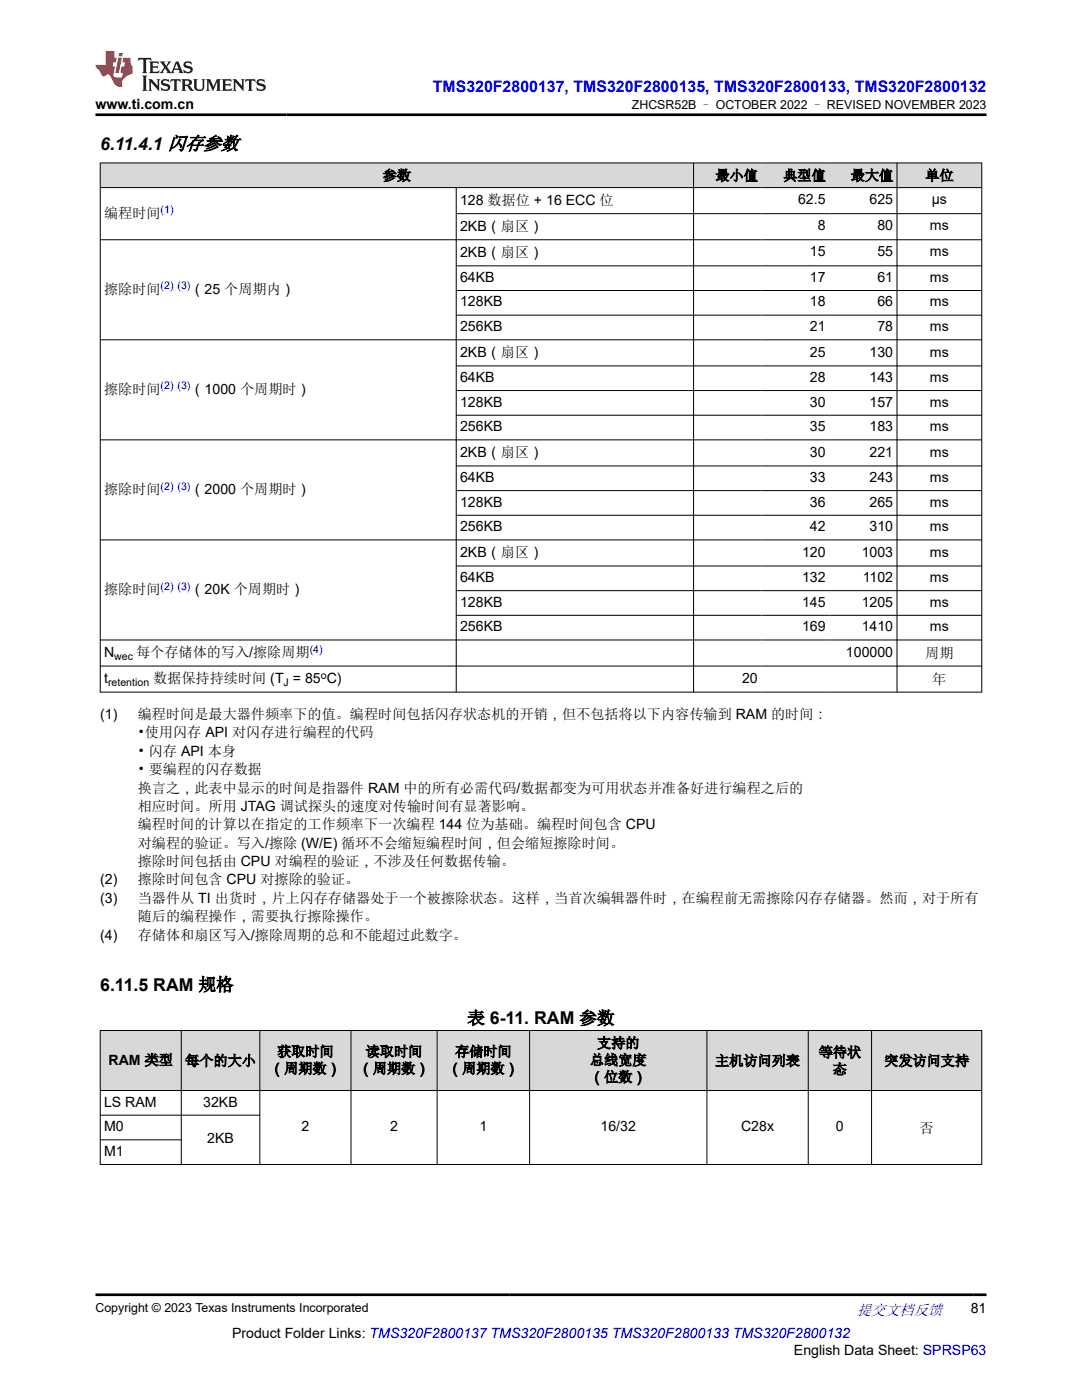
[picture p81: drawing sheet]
<svg xmlns="http://www.w3.org/2000/svg" width="216mm" height="279mm" viewBox="0 0 216 279" stroke-linecap="round" stroke-linejoin="round" font-family="sans-serif">
<defs><g id="words">
<g font-size="3.5">
<text x="20" y="29.8">6.11.4.1 闪存参数</text>
<text x="20" y="197.7">6.11.5 RAM 规格</text>
<text x="93.2" y="204.4">表 6-11. RAM 参数</text>
</g>
<text font-size="3.2" fill="#00f" x="86.4" y="18.3">TMS320F2800137, TMS320F2800135, TMS320F2800133, TMS320F2800132</text>
<text font-size="3" fill="#00f" x="171" y="262.4">提交文档反馈</text>
<g font-size="2.8">
<text x="19" y="21.7">www.ti.com.cn</text>
<text x="76.4" y="36">参数</text>
<text x="142.8" y="36">最小值</text>
<text x="156.3" y="36">典型值</text>
<text x="169.8" y="36">最大值</text>
<text x="184.6" y="36">单位</text>
<text x="91.8" y="40.9">128 数据位 + 16 ECC 位</text>
<text x="159.3" y="40.8">62.5</text>
<text x="173.5" y="40.8">625</text>
<text x="185.9" y="40.8">µs</text>
<text x="20.8" y="43.5">编程时间</text>
<text x="91.8" y="46.1">2KB（扇区）</text>
<text x="163.2" y="46">8</text>
<text x="175.1" y="46">80</text>
<text x="185.6" y="46">ms</text>
<text x="91.8" y="51.3">2KB（扇区）</text>
<text x="161.6" y="51.2">15</text>
<text x="175.1" y="51.2">55</text>
<text x="185.6" y="51.2">ms</text>
<text x="20.8" y="58.7">擦除时间</text>
<text x="38" y="58.7">（25 个周期内）</text>
<text x="91.8" y="56.2">64KB</text>
<text x="161.6" y="56.2">17</text>
<text x="175.1" y="56.2">61</text>
<text x="185.6" y="56.2">ms</text>
<text x="91.8" y="61.2">128KB</text>
<text x="161.6" y="61.2">18</text>
<text x="175.1" y="61.2">66</text>
<text x="185.6" y="61.2">ms</text>
<text x="91.8" y="66.1">256KB</text>
<text x="91.8" y="71.3">2KB（扇区）</text>
<text x="161.6" y="66.1">21</text>
<text x="161.6" y="71.2">25</text>
<text x="173.5" y="71.2">130</text>
<text x="175.1" y="66.1">78</text>
<text x="185.6" y="66.1">ms</text>
<text x="185.6" y="71.2">ms</text>
<text x="91.8" y="76.2">64KB</text>
<text x="161.6" y="76.2">28</text>
<text x="173.5" y="76.2">143</text>
<text x="185.6" y="76.2">ms</text>
<text x="20.8" y="78.7">擦除时间</text>
<text x="38" y="78.7">（1000 个周期时）</text>
<text x="91.8" y="81.1">128KB</text>
<text x="161.6" y="81.1">30</text>
<text x="173.5" y="81.1">157</text>
<text x="185.6" y="81.1">ms</text>
<text x="91.8" y="86.1">256KB</text>
<text x="161.6" y="86.1">35</text>
<text x="173.5" y="86.1">183</text>
<text x="185.6" y="86.1">ms</text>
<text x="91.8" y="91.3">2KB（扇区）</text>
<text x="161.6" y="91.1">30</text>
<text x="173.5" y="91.1">221</text>
<text x="185.6" y="91.1">ms</text>
<text x="20.8" y="98.6">擦除时间</text>
<text x="38" y="98.6">（2000 个周期时）</text>
<text x="91.8" y="96.2">64KB</text>
<text x="91.8" y="101.1">128KB</text>
<text x="161.6" y="96.2">33</text>
<text x="161.6" y="101.1">36</text>
<text x="173.5" y="96.2">243</text>
<text x="173.5" y="101.1">265</text>
<text x="185.6" y="96.2">ms</text>
<text x="185.6" y="101.1">ms</text>
<text x="91.8" y="106">256KB</text>
<text x="161.6" y="106">42</text>
<text x="173.5" y="106">310</text>
<text x="185.6" y="106">ms</text>
<text x="91.8" y="111.2">2KB（扇区）</text>
<text x="160" y="111.1">120</text>
<text x="171.9" y="111.1">1003</text>
<text x="185.6" y="111.1">ms</text>
<text x="20.8" y="118.6">擦除时间</text>
<text x="38" y="118.6">（20K 个周期时）</text>
<text x="91.8" y="116.1">64KB</text>
<text x="160" y="116.1">132</text>
<text x="172.2" y="116.1">1102</text>
<text x="185.6" y="116.1">ms</text>
<text x="91.8" y="121.1">128KB</text>
<text x="91.8" y="126">256KB</text>
<text x="160" y="121.1">145</text>
<text x="160" y="126">169</text>
<text x="171.9" y="121.1">1205</text>
<text x="171.9" y="126">1410</text>
<text x="185.6" y="121.1">ms</text>
<text x="185.6" y="126">ms</text>
<text x="20.8" y="131.2">N</text>
<text x="27.2" y="131.2">每个存储体的写入/擦除周期</text>
<text x="168.8" y="131.1">100000</text>
<text x="184.6" y="131.3">周期</text>
<text x="20.8" y="136.4">t</text>
<text x="30.6" y="136.4">数据保持持续时间 (T = 85 C)</text>
<text x="148.1" y="136.3">20</text>
<text x="186" y="136.5">年</text>
<text x="20" y="143.5">(1)</text>
<text x="27.5" y="143.5">编程时间是最大器件频率下的值。编程时间包括闪存状态机的开销，但不包括将以下内容传输到 RAM 的时间：</text>
<text x="27.5" y="147.2">•使用闪存 API 对闪存进行编程的代码</text>
<text x="27.5" y="150.8">• 闪存 API 本身</text>
<text x="27.5" y="154.5">• 要编程的闪存数据</text>
<text x="27.5" y="158.2">换言之，此表中显示的时间是指器件 RAM 中的所有必需代码/数据都变为可用状态并准备好进行编程之后的</text>
<text x="27.5" y="161.8">相应时间。所用 JTAG 调试探头的速度对传输时间有显著影响。</text>
<text x="27.5" y="165.5">编程时间的计算以在指定的工作频率下一次编程 144 位为基础。编程时间包含 CPU</text>
<text x="27.5" y="169.2">对编程的验证。写入/擦除 (W/E) 循环不会缩短编程时间，但会缩短擦除时间。</text>
<text x="27.5" y="172.8">擦除时间包括由 CPU 对编程的验证，不涉及任何数据传输。</text>
<text x="20" y="176.5">(2)</text>
<text x="27.5" y="176.5">擦除时间包含 CPU 对擦除的验证。</text>
<text x="20" y="180.2">(3)</text>
<text x="27.5" y="180.2">当器件从 TI 出货时，片上闪存存储器处于一个被擦除状态。这样，当首次编辑器件时，在编程前无需擦除闪存存储器。然而，对于所有</text>
<text x="27.5" y="183.9">随后的编程操作，需要执行擦除操作。</text>
<text x="20" y="187.5">(4)</text>
<text x="27.5" y="187.5">存储体和扇区写入/擦除周期的总和不能超过此数字。</text>
<text x="119.1" y="209.1">支持的</text>
<text x="21.7" y="212.5">RAM 类型</text>
<text x="37" y="212.7">每个的大小</text>
<text x="53.9" y="214.2">（周期数）</text>
<text x="55.3" y="210.8">获取时间</text>
<text x="71.6" y="214.2">（周期数）</text>
<text x="73" y="210.8">读取时间</text>
<text x="89.4" y="214.2">（周期数）</text>
<text x="90.8" y="210.8">存储时间</text>
<text x="117.7" y="212.5">总线宽度</text>
<text x="117.7" y="215.9">（位数）</text>
<text x="142.7" y="212.7">主机访问列表</text>
<text x="163.4" y="211">等待状</text>
<text x="166.2" y="214.4">态</text>
<text x="176.4" y="212.7">突发访问支持</text>
<text x="20.8" y="220.8">LS RAM</text>
<text x="40.6" y="220.8">32KB</text>
<text x="20.8" y="225.7">M0</text>
<text x="60.2" y="225.7">2</text>
<text x="77.8" y="225.7">2</text>
<text x="95.7" y="225.7">1</text>
<text x="119.8" y="225.7">16/32</text>
<text x="147.9" y="225.7">C28x</text>
<text x="166.8" y="225.7">0</text>
<text x="183.5" y="226">否</text>
<text x="20.8" y="230.7">M1</text>
<text x="41.3" y="228.2">2KB</text>
<text x="193.7" y="262.1">81</text>
<text x="46.3" y="266.9">Product Folder Links: TMS320F2800137 TMS320F2800135 TMS320F2800133 TMS320F2800132</text>
<text x="158.4" y="270.3">English Data Sheet: SPRSP63</text>
</g>
<g font-size="2.5">
<text x="126.1" y="21.8">ZHCSR52B – OCTOBER 2022 – REVISED NOVEMBER 2023</text>
<text x="19" y="261.8">Copyright © 2023 Texas Instruments Incorporated</text>
</g>
<g font-size="2.1" fill="#00f">
<text x="32.1" y="42.6">(1)</text>
<text x="32.1" y="57.8">(2) (3)</text>
<text x="32.1" y="77.7">(2) (3)</text>
<text x="32.1" y="97.7">(2) (3)</text>
<text x="32.1" y="117.7">(2) (3)</text>
<text x="61.8" y="130.3">(4)</text>
</g>
<g font-size="2.1">
<text x="22.8" y="131.8">wec</text>
<text x="21.6" y="137">retention</text>
<text x="56.6" y="137">J</text>
<text x="64" y="135.5">o</text>
</g>
</g></defs>
<g fill="#d8d8d8">
<path d="M20 32.5h175.9v4.9h-175.9z" fill-rule="evenodd"/>
<path d="M20.1 32.6h118.2v4.8h-118.2z" fill-rule="evenodd"/>
<path d="M138.5 32.6h13.4v4.8h-13.4z" fill-rule="evenodd"/>
<path d="M151.9 32.6h13.6v4.8h-13.6z" fill-rule="evenodd"/>
<path d="M165.5 32.6h13.4v4.8h-13.4z" fill-rule="evenodd"/>
<path d="M179 32.6h16.8v4.8h-16.8z" fill-rule="evenodd"/>
</g>
<g fill="none" stroke="#000" stroke-width=".2">
<path d="M19.9 32.5h176.1M19.9 37.4h176.1M20 32.5v105.7M91 37.4v100.8M138.4 32.5v105.7M179 32.5v105.7M195.9 32.5v105.7M19.9 47.8h176.1M91 42.6h105M91 53.1h105M91 58h105M19.9 67.8h176.1"/>
<path d="M91 62.9h105M91 73h105M91 77.9h105M91 82.9h105M91 93h105M91 97.9h105M196 87.8h-176.1M19.9 107.8h176.1M91 102.8h105M91 113h105M91 117.9h105M19.9 132.9h176.1"/>
<path d="M19.9 138.1h176.1M91 122.8h105M196 127.7h-176.1"/>
</g>
<g fill="#d8d8d8">
<path d="M20 205.7h175.9v11.9h-175.9z" fill-rule="evenodd"/>
<path d="M20.1 205.7h16v11.9h-16z" fill-rule="evenodd"/>
<path d="M36.2 205.7h15.6v11.9h-15.6z" fill-rule="evenodd"/>
<path d="M51.9 205.7h18.1v11.9h-18.1z" fill-rule="evenodd"/>
<path d="M70.1 205.7h17.1v11.9h-17.1z" fill-rule="evenodd"/>
<path d="M87.3 205.7h18.3v11.9h-18.3z" fill-rule="evenodd"/>
<path d="M105.7 205.7h35.3v11.9h-35.3z" fill-rule="evenodd"/>
<path d="M141.1 205.7h20.1v11.9h-20.1z" fill-rule="evenodd"/>
<path d="M161.3 205.7h12.6v11.9h-12.6z" fill-rule="evenodd"/>
<path d="M174 205.7h21.8v11.9h-21.8z" fill-rule="evenodd"/>
</g>
<g fill="none" stroke="#000" stroke-width=".2">
<path d="M19.9 205.7h176.1M19.9 217.6h176.1M20 205.6v26.9M36.2 205.6v26.9M51.8 205.6v26.9M70 205.6v26.9M87.2 205.6v26.9M105.7 205.6v26.9M141.1 205.6v26.9M161.3 205.6v26.9M173.9 205.6v26.9M195.9 205.6v26.9"/>
<path d="M19.9 222.6h32M19.9 227.5h16.3M196 232.4h-176.1"/>
</g>
<path d="M27.7 11.6l-.2 .5 .5-.2h.6v.1v2.2l-.2 .4h1l-.2-.4v-2.2v-.1h.5l.5 .2-.1-.5zM29.8 12.3l.2 .4v1.5l-.2 .4h1.9l.1-.6a1.08 1.08 0 0 1-1.3 .2v-.7h.6l.4 .2v-.7l-.4 .2h-.6v-.5l.2-.2a1 1 0 0 1 1 .3l-.1-.5zM31.8 12.3l1 1.1-1 1.2h.9l-.2-.2 .4-.8 .5 .8-.2 .2h1.6l-.2-.2 .1-.5h1l.1 .5-.1 .2h.9l-.2-.3-.8-2h-.5l-1 2.2-.8-1.1 .9-1.1h-.8l.2 .2-.5 .6-.3-.6 .1-.2zM35.2 12.7l.4 1h-.8zM36.8 12.4a.65 .65 0 0 0-.2 .7 .65 .65 0 0 0 .6 .5l.7 .1 .1 .3a.79 .79 0 0 1-.7 .4 .79 .79 0 0 1-.7-.5l.1 .7 .2-.1a.93 .93 0 0 0 1.1 .1 .93 .93 0 0 0 .4-1 1.46 1.46 0 0 0-1.2-.6l-.1-.3a1.09 1.09 0 0 1 1.2 .2l-.2-.6-.1 .1-.6-.2zM28.4 15.1l.2 .4v2.2l-.2 .4h1l-.2-.4v-2.2l.2-.4zM29.6 15.8l.2 .4v1.5l-.2 .4h.8l-.3-.4v-1.3l1.7 1.8v-2l.2-.4h-.8l.2 .2 .1 1.1-1.2-1.3zM32.3 15.9a.65 .65 0 0 0-.2 .8 .65 .65 0 0 0 .7 .4l.6 .2 .1 .2a.79 .79 0 0 1-.7 .4 .79 .79 0 0 1-.7-.5l.1 .7 .2-.1a.93 .93 0 0 0 1.1 .1 .93 .93 0 0 0 .4-.9 1.46 1.46 0 0 0-1.2-.6l-.1-.4a1.09 1.09 0 0 1 1.2 .2l-.2-.6-.1 .1-.6-.1zM34.1 15.8l-.1 .6a.63 .63 0 0 1 .7-.3l.1 1.6-.3 .4h1l-.2-.4v-1.6a.66 .66 0 0 1 .8 .3l-.1-.6zM36.2 15.8l.2 .4v1.5l-.2 .4h.9l-.2-.2v-.7h.5l.1 .2a.79 .79 0 0 0 1.2 .6l-1-.9a.61 .61 0 0 0 .6-.6 .61 .61 0 0 0-.5-.7zM36.9 16.1h.2a.47 .47 0 0 1 .5 .1 .47 .47 0 0 1 .1 .5l-.2 .1-.6 .1zM38.5 15.8l.2 .2a2.27 2.27 0 0 0 .4 2 1.04 1.04 0 0 0 1.7-.7v-1.3l.2-.2h-.8l.2 .4v1.1a.6 .6 0 0 1-.6 .6 .6 .6 0 0 1-.6-.6v-1.1l.3-.4zM41.1 15.8l.2 .4v1.5l-.2 .4h.7l-.2-.4v-1.4l.9 1.9 .8-1.9v1.4l-.2 .4h1l-.3-.4v-1.5l.3-.4h-.8l-.7 1.5-.7-1.5zM44.3 15.8l.2 .4v1.5l-.2 .4h1.9l.1-.6a1.09 1.09 0 0 1-1.3 .2v-.7h.6l.4 .2v-.6l-.4 .2h-.6v-.6l.2-.1a1.01 1.01 0 0 1 1 .3l-.1-.6zM46.4 15.8l.3 .4v1.5l-.3 .4h.8l-.2-.4v-1.3l1.6 1.8v-2l.2-.4h-.7l.2 .2v1.1l-1.2-1.3zM49 15.8l-.1 .6a.63 .63 0 0 1 .8-.3v1.6l-.3 .4h1l-.2-.4v-1.6a.66 .66 0 0 1 .8 .3l-.1-.6zM51.4 15.9a.65 .65 0 0 0-.2 .8 .65 .65 0 0 0 .6 .4l.6 .2 .2 .2a.79 .79 0 0 1-.8 .4 .79 .79 0 0 1-.6-.5l.1 .7 .2-.1a.93 .93 0 0 0 1 .1 .93 .93 0 0 0 .5-.9 1.46 1.46 0 0 0-1.3-.6l-.1-.4a1.09 1.09 0 0 1 1.3 .2l-.2-.6-.2 .1-.5-.1z" fill="#231f20"/>
<path d="M21.1 10.2v2.8h-2.1l.1 .3 .9 1a.95 .95 0 0 0 .9 .9 .59 .59 0 0 1 .6-.4 .59 .59 0 0 1 .5 .4l.4 .7a1.59 1.59 0 0 0 2.1 1.4 1.61 1.61 0 0 1 1-2.3l1-.3-.1-1.5a1.59 1.59 0 0 1-.4-1.7h-1.4l-.2 .9h.5l-.1 .9h-.5l-.2 1v.2l.4 .1-.2 .9h-.6a.73 .73 0 0 1-1.1-.7l.3-1.5h-.5l.2-.9h.5l.2-.9h-.5v-1.3zM23.6 11.5l-.6 3.1h.7l.6-3.1zM23.8 10.6l-.1 .6h.7l.1-.6z" fill="#ed1c24"/>
<path d="M19 22.9h177.8M19 258.4h177.8" fill="none" stroke="#000" stroke-width=".53"/>
<use href="#words"/>
</svg>
